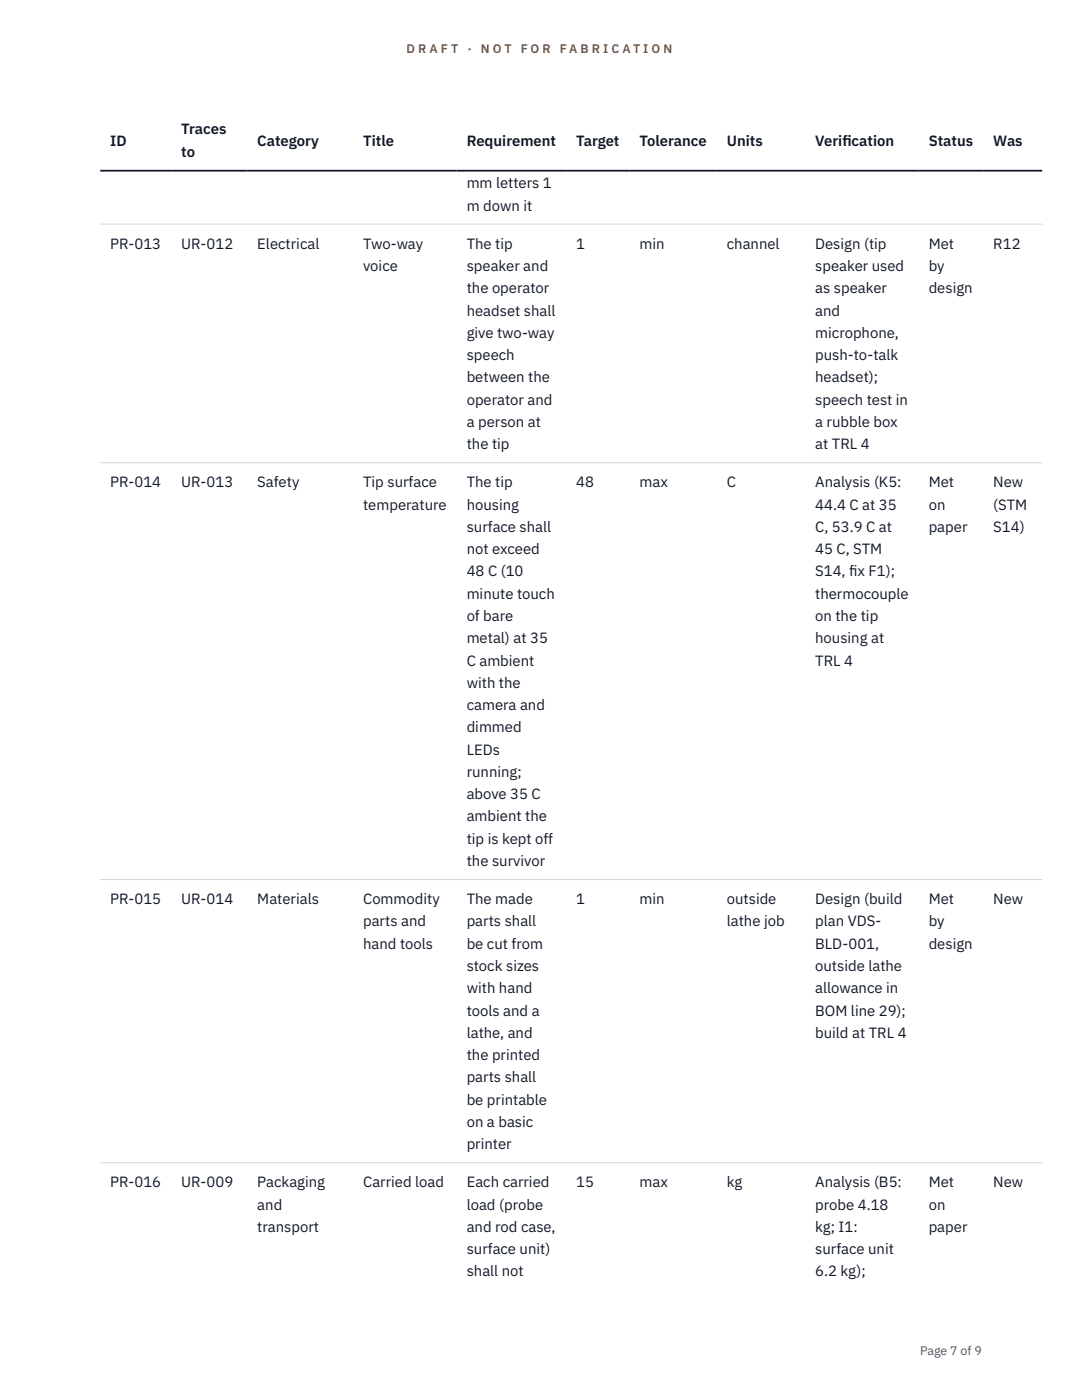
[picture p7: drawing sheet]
<svg xmlns="http://www.w3.org/2000/svg" width="216mm" height="279mm" viewBox="0 0 216 279" stroke-linecap="round" stroke-linejoin="round" font-family="sans-serif">
<defs><g id="words">
<g font-size="3" fill="#111827">
<text x="22" y="29.1">ID</text>
<text x="36.2" y="26.8">Traces</text>
<text x="51.3" y="29.1">Category</text>
<text x="72.5" y="29.1">Title</text>
<text x="93.1" y="29.1">Requirement</text>
<text x="115" y="29.1">Target</text>
<text x="127.6" y="29.1">Tolerance</text>
<text x="145" y="29.1">Units</text>
<text x="162.7" y="29.1">Verif</text>
<text x="168.1" y="29.1">ication</text>
<text x="185.3" y="29.1">Status</text>
<text x="198.2" y="29.1">Was</text>
<text x="36.2" y="31.3">to</text>
<text x="93.1" y="37.6">mm letters 1</text>
<text x="93.1" y="42">m down it</text>
<text x="22" y="49.6">PR-013</text>
<text x="36.2" y="49.6">UR-012</text>
<text x="51.3" y="49.6">Electrical</text>
<text x="72.5" y="49.6">Two-way</text>
<text x="93.1" y="49.6">The tip</text>
<text x="115" y="49.6">1</text>
<text x="127.6" y="49.6">min</text>
<text x="145" y="49.6">channel</text>
<text x="162.7" y="49.6">Design (tip</text>
<text x="185.3" y="49.6">Met</text>
<text x="198.2" y="49.6">R12</text>
<text x="72.5" y="54.1">voice</text>
<text x="93.1" y="54.1">speaker and</text>
<text x="93.1" y="58.5">the operator</text>
<text x="162.7" y="54.1">speaker used</text>
<text x="162.7" y="58.5">as speaker</text>
<text x="185.3" y="54.1">by</text>
<text x="185.3" y="58.5">design</text>
<text x="93.1" y="63">headset shall</text>
<text x="162.7" y="63">and</text>
<text x="93.1" y="67.4">give two-way</text>
<text x="93.1" y="71.9">speech</text>
<text x="162.7" y="67.4">microphone,</text>
<text x="162.7" y="71.9">push-to-talk</text>
<text x="93.1" y="76.3">between the</text>
<text x="162.7" y="76.3">headset);</text>
<text x="93.1" y="80.8">operator and</text>
<text x="162.7" y="80.8">speech test in</text>
<text x="93.1" y="85.2">a person at</text>
<text x="93.1" y="89.6">the tip</text>
<text x="162.7" y="85.2">a rubble box</text>
<text x="162.7" y="89.6">at TRL 4</text>
<text x="22" y="97.3">PR-014</text>
<text x="36.2" y="97.3">UR-013</text>
<text x="51.3" y="97.3">Safety</text>
<text x="72.5" y="97.3">Tip surface</text>
<text x="72.5" y="101.7">temperature</text>
<text x="93.1" y="97.3">The tip</text>
<text x="93.1" y="101.7">housing</text>
<text x="115" y="97.3">48</text>
<text x="127.6" y="97.3">max</text>
<text x="145" y="97.3">C</text>
<text x="162.7" y="97.3">Analysis (K5:</text>
<text x="162.7" y="101.7">44.4 C at 35</text>
<text x="185.3" y="97.3">Met</text>
<text x="185.3" y="101.7">on</text>
<text x="198.2" y="97.3">New</text>
<text x="198.2" y="101.7">(STM</text>
<text x="93.1" y="106.2">surface shall</text>
<text x="162.7" y="106.2">C, 53.9 C at</text>
<text x="185.3" y="106.2">paper</text>
<text x="198.2" y="106.2">S14)</text>
<text x="93.1" y="110.6">not exceed</text>
<text x="162.7" y="110.6">45 C, STM</text>
<text x="93.1" y="115">48 C (10</text>
<text x="93.1" y="119.5">minute touch</text>
<text x="162.7" y="115">S14, f</text>
<text x="162.7" y="119.5">thermocouple</text>
<text x="169.4" y="115">ix F1);</text>
<text x="93.1" y="123.9">of bare</text>
<text x="162.7" y="123.9">on the tip</text>
<text x="93.1" y="128.4">metal) at 35</text>
<text x="162.7" y="128.4">housing at</text>
<text x="93.1" y="132.8">C ambient</text>
<text x="93.1" y="137.3">with the</text>
<text x="162.7" y="132.8">TRL 4</text>
<text x="93.1" y="141.7">camera and</text>
<text x="93.1" y="146.2">dimmed</text>
<text x="93.1" y="150.6">LEDs</text>
<text x="93.1" y="155.1">running;</text>
<text x="93.1" y="159.5">above 35 C</text>
<text x="93.1" y="163.9">ambient the</text>
<text x="93.1" y="168.4">tip is kept off</text>
<text x="93.1" y="172.8">the survivor</text>
<text x="22" y="180.5">PR-015</text>
<text x="36.2" y="180.5">UR-014</text>
<text x="51.3" y="180.5">Materials</text>
<text x="72.5" y="180.5">Commodity</text>
<text x="72.5" y="184.9">parts and</text>
<text x="93.1" y="180.5">The made</text>
<text x="93.1" y="184.9">parts shall</text>
<text x="115" y="180.5">1</text>
<text x="127.6" y="180.5">min</text>
<text x="145" y="180.5">outside</text>
<text x="145" y="184.9">lathe job</text>
<text x="162.7" y="180.5">Design (build</text>
<text x="162.7" y="184.9">plan VDS-</text>
<text x="185.3" y="180.5">Met</text>
<text x="185.3" y="184.9">by</text>
<text x="198.2" y="180.5">New</text>
<text x="72.5" y="189.3">hand tools</text>
<text x="93.1" y="189.3">be cut from</text>
<text x="162.7" y="189.3">BLD-001,</text>
<text x="185.3" y="189.3">design</text>
<text x="93.1" y="193.8">stock sizes</text>
<text x="162.7" y="193.8">outside lathe</text>
<text x="93.1" y="198.2">with hand</text>
<text x="93.1" y="202.7">tools and a</text>
<text x="162.7" y="198.2">allowance in</text>
<text x="162.7" y="202.7">BOM line 29);</text>
<text x="93.1" y="207.1">lathe, and</text>
<text x="162.7" y="207.1">build at TRL 4</text>
<text x="93.1" y="211.6">the printed</text>
<text x="93.1" y="216">parts shall</text>
<text x="93.1" y="220.5">be printable</text>
<text x="93.1" y="224.9">on a basic</text>
<text x="93.1" y="229.4">printer</text>
<text x="22" y="237">PR-016</text>
<text x="36.2" y="237">UR-009</text>
<text x="51.3" y="237">Packaging</text>
<text x="72.5" y="237">Carried load</text>
<text x="93.1" y="237">Each carried</text>
<text x="115" y="237">15</text>
<text x="127.6" y="237">max</text>
<text x="145" y="237">kg</text>
<text x="162.7" y="237">Analysis (B5:</text>
<text x="185.3" y="237">Met</text>
<text x="198.2" y="237">New</text>
<text x="51.3" y="241.4">and</text>
<text x="51.3" y="245.9">transport</text>
<text x="93.1" y="241.4">load (probe</text>
<text x="93.1" y="245.9">and rod case,</text>
<text x="162.7" y="241.4">probe 4.18</text>
<text x="162.7" y="245.9">kg; I1:</text>
<text x="185.3" y="241.4">on</text>
<text x="185.3" y="245.9">paper</text>
<text x="93.1" y="250.3">surface unit)</text>
<text x="162.7" y="250.3">surface unit</text>
<text x="93.1" y="254.8">shall not</text>
<text x="162.7" y="254.8">6.2 kg);</text>
</g>
<g font-size="2.5" fill="#b45309">
<text x="81.1" y="10.5">D R A F T</text>
<text x="93.3" y="10.5">·</text>
<text x="95.9" y="10.5">N O T</text>
<text x="103.9" y="10.5">F O R</text>
<text x="111.7" y="10.5">F A B R I C A T I O N</text>
</g>
<text font-size="2.5" fill="#4b5563" x="183.6" y="270.3">Page 7 of 9</text>
</g></defs>
<path d="M20 44.7h188M20 92.3h188M20 175.5h188M20 232.1h188" fill="none" stroke="#d1d5db" stroke-width=".2"/>
<path d="M20 34.1h188" fill="none" stroke="#111827" stroke-width=".35"/>
<use href="#words"/>
</svg>
